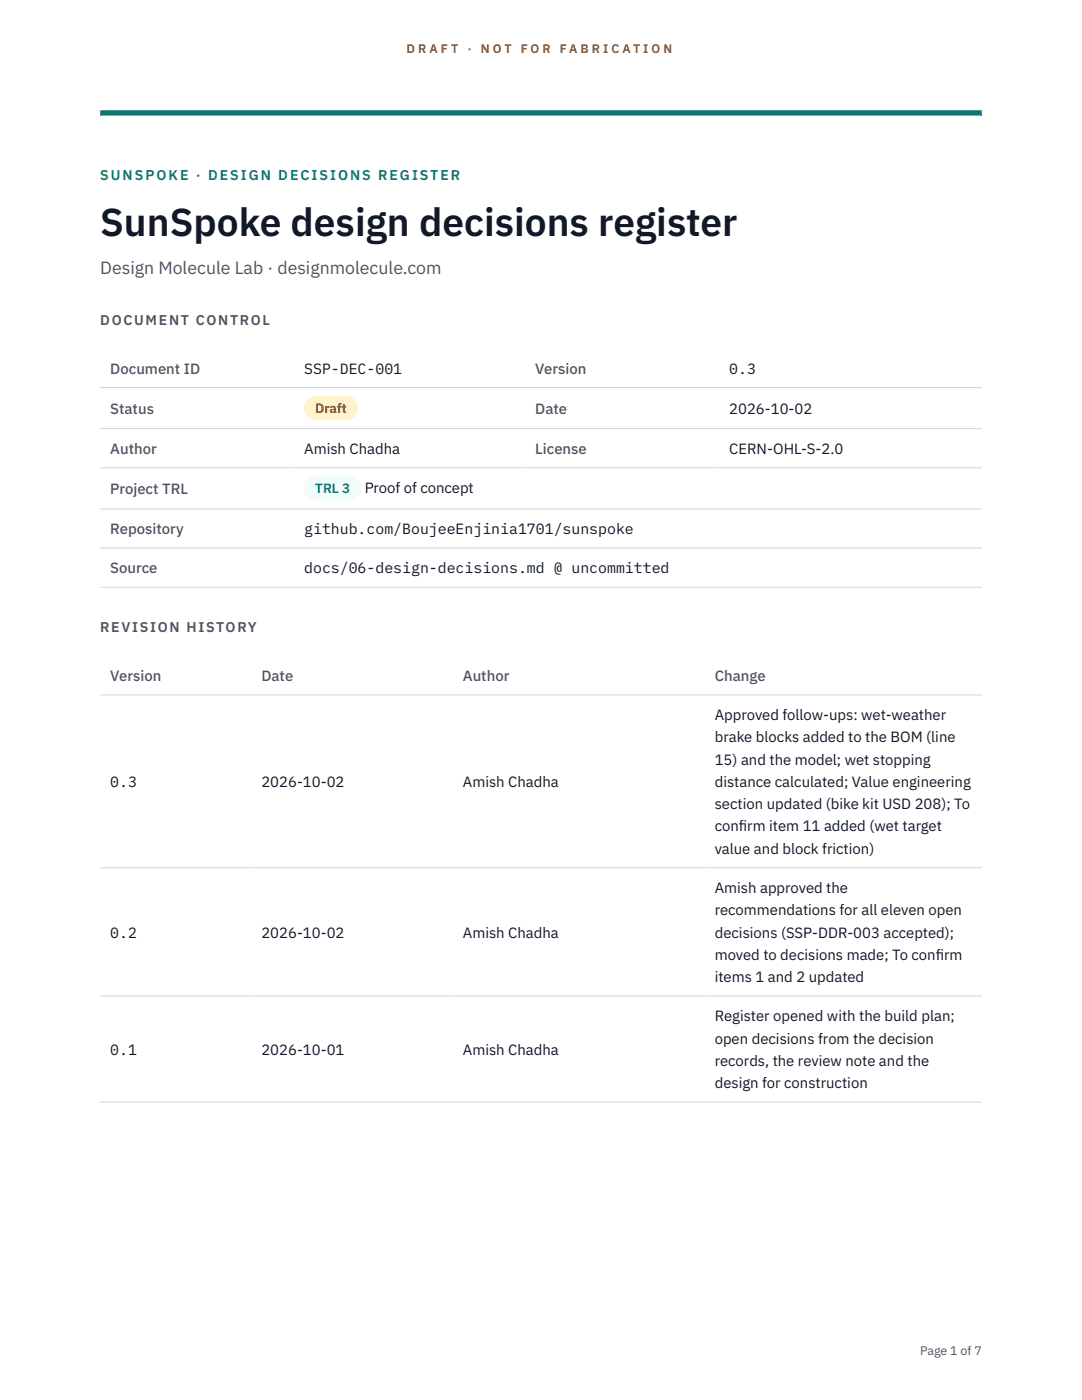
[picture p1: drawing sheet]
<svg xmlns="http://www.w3.org/2000/svg" width="216mm" height="279mm" viewBox="0 0 216 279" stroke-linecap="round" stroke-linejoin="round" font-family="sans-serif">
<defs><g id="words">
<text font-size="7.8" fill="#111827" x="20" y="47.1">SunSpoke design decisions register</text>
<text font-size="3.5" fill="#4b5563" x="20" y="54.6">Design Molecule Lab · designmolecule.com</text>
<g font-size="3" fill="#4b5563">
<text x="22" y="74.5">Document ID</text>
<text x="106.8" y="74.5">Version</text>
<text x="22" y="82.6">Status</text>
<text x="106.8" y="82.6">Date</text>
<text x="22" y="90.6">Author</text>
<text x="106.8" y="90.6">License</text>
<text x="22" y="98.6">Project TRL</text>
<text x="22" y="106.6">Repository</text>
<text x="22" y="114.4">Source</text>
<text x="22" y="135.9">Version</text>
<text x="52.2" y="135.9">Date</text>
<text x="92.4" y="135.9">Author</text>
<text x="142.6" y="135.9">Change</text>
</g>
<g font-size="3" fill="#111827">
<text x="60.7" y="74.5">SSP-DEC-001</text>
<text x="145.5" y="74.5">0.3</text>
<text x="145.5" y="82.6">2026-10-02</text>
<text x="60.7" y="90.6">Amish Chadha</text>
<text x="145.5" y="90.6">CERN-OHL-S-2.0</text>
<text x="72.8" y="98.5">Proof of concept</text>
<text x="60.7" y="106.6">github.com/BoujeeEnjinia1701/sunspoke</text>
<text x="60.7" y="114.4">docs/06-design-decisions.md @ uncommitted</text>
<text x="142.6" y="143.7">Approved follow-ups: wet-weather</text>
<text x="142.6" y="148.2">brake blocks added to the BOM (line</text>
<text x="142.6" y="152.6">15) and the model; wet stopping</text>
<text x="22" y="157.1">0.3</text>
<text x="52.2" y="157.1">2026-10-02</text>
<text x="92.4" y="157.1">Amish Chadha</text>
<text x="142.6" y="157.1">distance calculated; Value engineering</text>
<text x="142.6" y="161.5">section updated (bike kit USD 208); To</text>
<text x="142.6" y="165.9">conf</text>
<text x="147.4" y="165.9">irm item 11 added (wet target</text>
<text x="142.6" y="170.4">value and block friction)</text>
<text x="142.6" y="178.2">Amish approved the</text>
<text x="142.6" y="182.7">recommendations for all eleven open</text>
<text x="22" y="187.1">0.2</text>
<text x="52.2" y="187.1">2026-10-02</text>
<text x="92.4" y="187.1">Amish Chadha</text>
<text x="142.6" y="187.1">decisions (SSP-DDR-003 accepted);</text>
<text x="142.6" y="191.5">moved to decisions made; To conf</text>
<text x="186.7" y="191.5">irm</text>
<text x="142.6" y="196">items 1 and 2 updated</text>
<text x="142.6" y="203.8">Register opened with the build plan;</text>
<text x="142.6" y="208.3">open decisions from the decision</text>
<text x="22" y="210.5">0.1</text>
<text x="52.2" y="210.5">2026-10-01</text>
<text x="92.4" y="210.5">Amish Chadha</text>
<text x="142.6" y="212.7">records, the review note and the</text>
<text x="142.6" y="217.1">design for construction</text>
</g>
<text font-size="2.8" fill="#0f766e" x="20" y="36">SUNSPOKE · DESIGN DECISIONS REGISTER</text>
<g font-size="2.8" fill="#4b5563">
<text x="20" y="64.8">DOCUMENT CONTROL</text>
<text x="20" y="126.2">REVISION HISTORY</text>
</g>
<text font-size="2.7" fill="#92400e" x="62.9" y="82.5">Draft</text>
<text font-size="2.7" fill="#0f766e" x="62.9" y="98.5">TRL 3</text>
<g font-size="2.5" fill="#b45309">
<text x="81.1" y="10.5">D R A F T</text>
<text x="93.3" y="10.5">·</text>
<text x="95.9" y="10.5">N O T</text>
<text x="103.9" y="10.5">F O R</text>
<text x="111.7" y="10.5">F A B R I C A T I O N</text>
</g>
<text font-size="2.5" fill="#4b5563" x="183.6" y="270.3">Page 1 of 7</text>
</g></defs>
<path d="M20 23.1h175.9zM20 22h175.9v1.1h-175.9z" fill-rule="evenodd" fill="#0f766e"/>
<path d="M20 77.3h175.9M20 85.5h175.9M20 93.4h175.9M20 101.6h175.9M20 109.4h175.9M20 117.2h175.9M20 138.7h175.9M20 173.2h175.9M20 198.8h175.9M20 219.9h175.9" fill="none" stroke="#d1d5db" stroke-width=".2"/>
<path d="M60.7 79h10.7v4.9h-10.7z" fill="#fef3c7"/>
<path d="M60.7 95.1h11.4v4.8h-11.4z" fill="#f0fdfa"/>
<use href="#words"/>
</svg>
